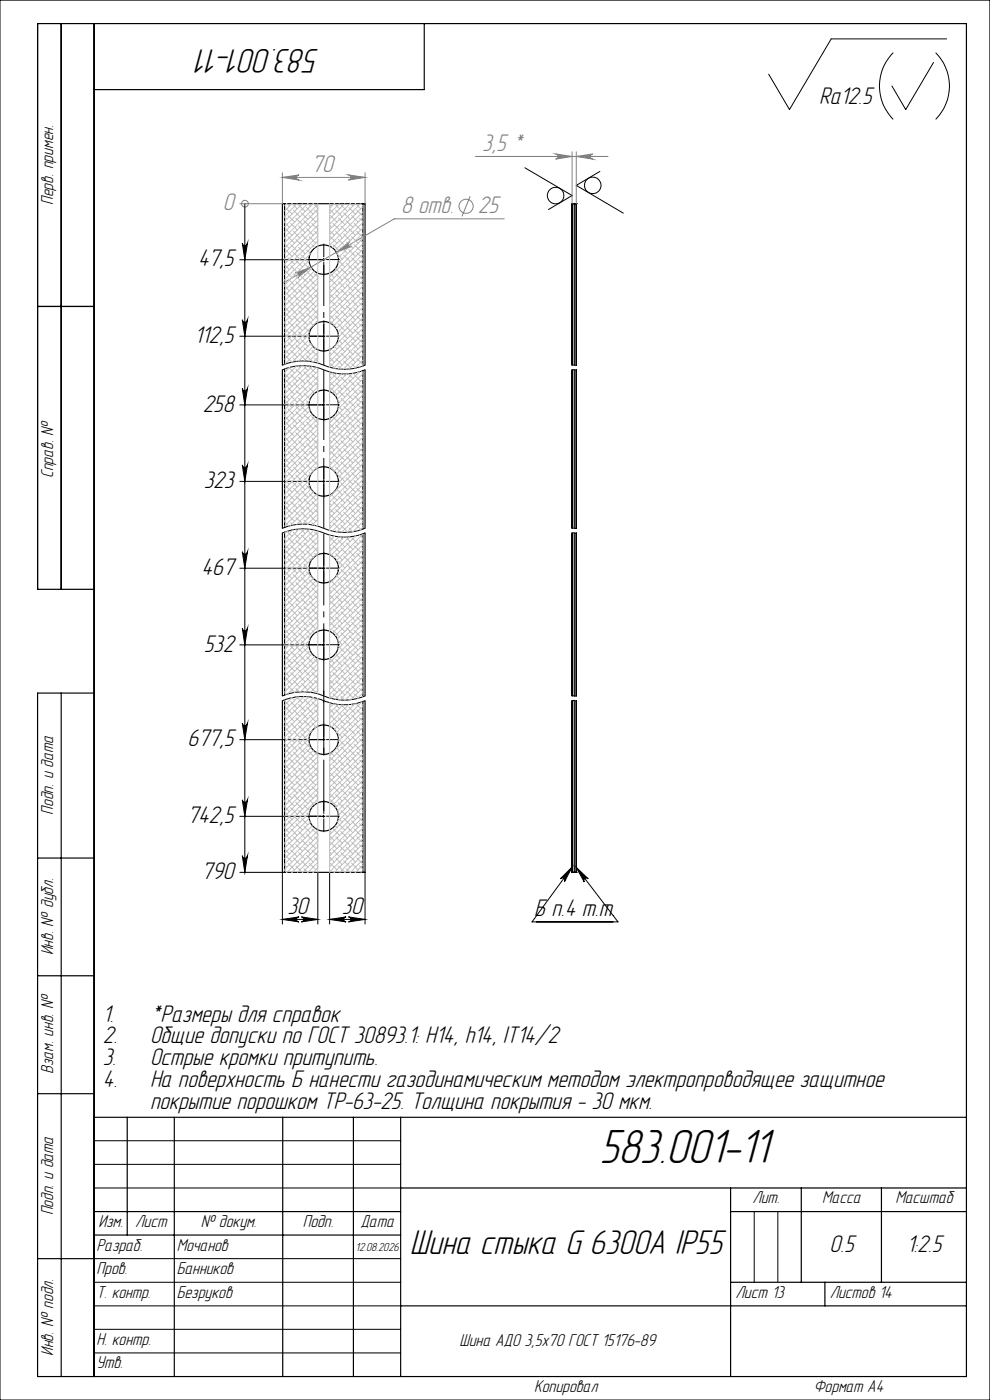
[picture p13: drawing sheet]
<svg xmlns="http://www.w3.org/2000/svg" width="210mm" height="297mm" viewBox="0 0 210 297" stroke-linecap="round" stroke-linejoin="round" font-family="sans-serif">
<defs><g id="words">
<text font-size="10.5" x="127.1" y="246.7">583.001-11</text>
<g font-size="7.5">
<text x="67.8" y="10.5" transform="rotate(-180 67.8 10.5)">583.001-11</text>
<text x="86.9" y="266.1">Шина стыка G 6300А IP55</text>
</g>
<g font-size="5.3">
<text x="173.8" y="22">Ra12.5</text>
<text x="42" y="56.5">47,5</text>
<text x="41.3" y="72.8">112,5</text>
<text x="43" y="87.3">258</text>
<text x="43.3" y="103.6">323</text>
<text x="42.8" y="122">467</text>
<text x="43.3" y="138.2">532</text>
<text x="39.8" y="158.3">677,5</text>
<text x="39.8" y="174.6">742,5</text>
<text x="42.8" y="186.5">790</text>
<text x="61" y="193.8">30</text>
<text x="72.5" y="193.8">30</text>
<text x="113.3" y="194.3">Б п.4 т.т.</text>
<text x="21.8" y="221.3">2.</text>
<text x="21.8" y="216.7">1.</text>
<text x="31.8" y="216.7">*Размеры для справок</text>
<text x="31.8" y="221.3">Общие допуски по ГОСТ 30893.1: H14, h14, IT14/2</text>
<text x="21.8" y="226">3.</text>
<text x="31.8" y="226">Острые кромки притупить.</text>
<text x="21.8" y="230.6">4.</text>
<text x="31.8" y="230.6">На поверхность Б нанести газодинамическим методом электропроводящее защитное</text>
<text x="31.8" y="235.2">покрытие порошком ТР-63-25. Толщина покрытия - 30 мкм.</text>
<text x="175.9" y="265.6">0.5</text>
<text x="192.3" y="265.6">1:2.5</text>
</g>
<g font-size="5.3" fill="#808080">
<text x="102.2" y="32">3,5 *</text>
<text x="66.1" y="36.4">70</text>
<text x="47.2" y="44.6">0</text>
<text x="85.1" y="45.2">8 отв.</text>
<text x="101.3" y="45.2">25</text>
</g>
<g font-size="3.8">
<text x="11.2" y="43.5" transform="rotate(-90 11.2 43.5)">Перв. примен.</text>
<text x="11.3" y="101.4" transform="rotate(-90 11.3 101.4)">Справ. №</text>
<text x="11.2" y="172.8" transform="rotate(-90 11.2 172.8)">Подп. и дата</text>
<text x="11.3" y="202.7" transform="rotate(-90 11.3 202.7)">Инв. № дубл.</text>
<text x="11.2" y="227.8" transform="rotate(-90 11.2 227.8)">Взам. инв. №</text>
<text x="11.2" y="257.8" transform="rotate(-90 11.2 257.8)">Подп. и дата</text>
<text x="159.6" y="255.2">Лит.</text>
<text x="174.4" y="255.2">Масса</text>
<text x="189.9" y="255.2">Масштаб</text>
<text x="20.9" y="260.3">Изм.</text>
<text x="28.7" y="260.3">Лист</text>
<text x="42.6" y="260.3">№ докум.</text>
<text x="64.2" y="260.3">Подп.</text>
<text x="76.5" y="260.3">Дата</text>
<text x="20.5" y="265.3">Разраб.</text>
<text x="37.5" y="265.4">Мочанов</text>
<text x="20.5" y="275.3">Т. контр.</text>
<text x="20.5" y="270.2">Пров.</text>
<text x="37.5" y="270.4">Банников</text>
<text x="37.5" y="275.4">Безруков</text>
<text x="156" y="275.3">Лист 13</text>
<text x="176" y="275.3">Листов 14</text>
<text x="11.3" y="287.7" transform="rotate(-90 11.3 287.7)">Инв. № подл.</text>
<text x="20.5" y="285.2">Н. контр.</text>
<text x="97.5" y="285.5">Шина АДО 3,5х70 ГОСТ 15176-89</text>
<text x="20.5" y="290.2">Утв.</text>
<text x="113.3" y="295.3">Копировал</text>
<text x="172.6" y="295.3">Формат А4</text>
</g>
<text font-size="2.6" x="75.4" y="265.4">12.08.2026</text>
</g></defs>
<g fill="none" stroke="#000" stroke-width=".25">
<path d="M13 5v120M20 5v287M90 5v14h-70M60.4 43.2h-.5v34.3M60.4 43.2v34.1M60.4 43.2h16.6M77 43.2h.4v34.3M77 43.2v34.4M121.4 43.2h.4M121.4 43.2h.1M121.4 43.2v34.3M121.8 43.2h.4"/>
<path d="M121.8 43.2v34.3M122.2 43.2h.1M122.2 43.2v34.3M8 65h12M59.9 78.5v33.6M60.4 78.3v33.6M77 78.6v33.7M77.4 78.5v33.6M121.4 78.5v33.6M121.8 78.5v33.6M122.2 78.5v33.6M59.9 113.1v34.5"/>
<path d="M60.4 112.9v34.6M77 113.2v34.6M77.4 113.1v34.5M121.4 113.1v34.5M121.8 113.1v34.5M122.2 113.1v34.5M20 125h-12v-120h197v287h-197v-145h12M13 147v145M59.9 148.7v36.4h.5M60.4 148.5v36.6M77 148.8v36.3M77.4 148.7v36.4h-.4"/>
<path d="M121.4 148.6v36.5M121.8 148.7v36.4M122.2 148.7v36.4M8 182h12M60.4 185.1h16.6M121.4 185.1h.4M121.4 185.1h.1M121.8 185.1h.4M122.2 185.1h.1M8 207h12M8 232h12M20 237h185"/>
<path d="M27 237v25M37 237v55M60 237v55M75 237v55M85 237v55M20 257h65M85 252h120M155 252v40M155 257h50M170 252v20M187 252v20M8 267h12"/>
<path d="M20 262h65M85 277h120M155 272h50M175 272v5"/>
<circle cx="68.7" cy="55.1" r="3.1"/>
<circle cx="68.7" cy="71.3" r="3.1"/>
<circle cx="68.7" cy="85.9" r="3.1"/>
<circle cx="68.7" cy="102.1" r="3.1"/>
<circle cx="68.7" cy="136.8" r="3.1"/>
<circle cx="68.7" cy="120.5" r="3.1"/>
<circle cx="68.7" cy="156.9" r="3.1"/>
<circle cx="68.7" cy="173.2" r="3.1"/>
</g>
<g fill="none" stroke="#808080" stroke-width=".21">
<path d="M59.9 37.6l3.5-.5a.55 .55 0 0 0-.5 .6 .55 .55 0 0 0 .5 .5zM59.9 36.7v6.5h-9M59.9 37.6h17.5M73.9 37.1l3.5 .5-3.5 .6a.55 .55 0 0 0 .5-.5 .55 .55 0 0 0-.5-.6zM77.4 36.7v6.5M100.8 33.2h28.2M117.9 32.7l3.5 .5-3.5 .6a.55 .55 0 0 0 .5-.6 .55 .55 0 0 0-.5-.5zM121.4 32.2v11M122.2 33.2l3.5-.5a.55 .55 0 0 0-.5 .5 .55 .55 0 0 0 .5 .6zM122.2 32.2v11M51.9 43.2h.1M62.7 57.9l3.3-1.2-2.8 2.2a.55 .55 0 0 0 .2-.7 .55 .55 0 0 0-.7-.3z"/>
<path d="M71.4 53.5l2.7-2.2a.56 .56 0 0 0-.1 .7 .56 .56 0 0 0 .7 .2zM99.7 41.6l-1.7 4.3M107 46.4h-23.4l-23.5 13.6"/>
<circle cx="52" cy="43.2" r=".72"/>
<circle cx="98.9" cy="43.8" r="1.5"/>
</g>
<g fill="none" stroke="#000" stroke-width=".21">
<path d="M0 0h210v297h-210zM189.5 11.2a10 10 0 0 0 0 14.1M198 13.3l-5.9 9.9-2.9-5M198.5 11.2a10 10 0 0 1 0 14.1M200.8 8.3h-24.5l-8.8 14.9-4.4-7.5M111.3 35.6l10.1 5.9-5.1 2.9M127.2 36.4l-5 2.9 10 5.9M50.9 55.1h18M51.4 51.6a.55 .55 0 0 0 .5 .5 .55 .55 0 0 0 .6-.5l-.6 3.5zM51.9 43.2v141.9M68.7 54.8v.5M50.9 71.3h18"/>
<path d="M51.4 67.8a.55 .55 0 0 0 .5 .5 .55 .55 0 0 0 .6-.5l-.6 3.5zM59.9 78.5a12 12 0 0 1 9.7 .3 11.2 11.2 0 0 0 7.8-.3M59.9 77.5a11.6 11.6 0 0 1 9.7 .3 11.8 11.8 0 0 0 7.8-.3M68.7 71.1v.5M121.4 78.5h.8M121.4 77.5h.8M50.9 85.9h18M51.4 82.4a.55 .55 0 0 0 .5 .5 .55 .55 0 0 0 .6-.5l-.6 3.5zM51.4 98.6a.55 .55 0 0 0 .5 .6 .55 .55 0 0 0 .6-.6l-.6 3.5zM68.7 85.7v.4M50.9 102.1h18M51.4 117a.55 .55 0 0 0 .5 .5 .55 .55 0 0 0 .6-.5l-.6 3.5z"/>
<path d="M59.9 113.1a12 12 0 0 1 9.7 .3 11.2 11.2 0 0 0 7.8-.3M59.9 112.1a11.6 11.6 0 0 1 9.7 .3 11.8 11.8 0 0 0 7.8-.3M68.7 101.9v.5M121.4 113.1h.8M121.4 112.1h.8M50.9 120.5h18M50.9 136.8h18M51.4 133.3a.55 .55 0 0 0 .5 .5 .55 .55 0 0 0 .6-.5l-.6 3.5zM68.7 120.3v.5M68.7 136.6v.5M50.9 156.9h18M51.4 153.4a.55 .55 0 0 0 .5 .5 .55 .55 0 0 0 .6-.5l-.6 3.5z"/>
<path d="M59.9 148.7a11.8 11.8 0 0 1 9.7 .3 11.5 11.5 0 0 0 7.8-.3M59.9 147.6a12 12 0 0 1 9.7 .4 11.2 11.2 0 0 0 7.8-.4M68.7 156.7v.5M121.4 148.7h.8M121.4 147.6h.8M50.9 173.2h18M51.4 169.7a.55 .55 0 0 0 .5 .5 .55 .55 0 0 0 .6-.5l-.6 3.5zM68.7 172.9v.5M50.9 185.1h9v10.9M51.4 181.5a.55 .55 0 0 0 .5 .6 .55 .55 0 0 0 .6-.6l-.6 3.6zM59.9 195l3.5-.5a.53 .53 0 0 0-.5 .5 .53 .53 0 0 0 .5 .6zM59.9 195h7.5"/>
<path d="M63.9 194.5l3.5 .5-3.5 .6a.53 .53 0 0 0 .5-.6 .53 .53 0 0 0-.5-.5zM67.4 185.1v10.9M69.9 195l3.5-.5a.53 .53 0 0 0-.5 .5 .53 .53 0 0 0 .5 .6zM69.9 195h7.5M69.9 185.1v10.9M73.9 194.5l3.5 .5-3.5 .6a.53 .53 0 0 0 .5-.6 .53 .53 0 0 0-.5-.5zM77.4 185.1v10.9M118.9 186.4l2.5-2.5-1.7 3.2a.54 .54 0 0 0-.1-.8 .54 .54 0 0 0-.7 .1zM121.4 183.9l-8.5 11.7h18.2l-8.9-11.6M122.2 184l2.6 2.4a.54 .54 0 0 0-.8 0 .54 .54 0 0 0-.1 .7zM20 242h65M20 247h65"/>
<path d="M20 252h65M160 257v15M165 257v15M20 267h65M20 272h65M20 277h65M20 282h65M20 287h65"/>
<circle cx="125.7" cy="39.3" r="1.74"/>
<circle cx="117.9" cy="41.5" r="1.74"/>
</g>
<g fill="none" stroke="#000" stroke-width=".21" stroke-dasharray="15.2 1.3 1.3 1.3" stroke-linecap="butt">
<path d="M68.2 55.1h-2.9M68.7 54.6v-2.9M68.7 55.6v2.8M69.2 55.1h2.9M68.2 71.3h-2.9M68.7 70.8v-2.9M68.7 71.8v2.9M69.2 71.3h2.9M68.2 85.9h-2.9M68.7 85.4v-2.9M68.7 86.4v2.9M69.2 85.9h2.9"/>
<path d="M68.2 102.1h-2.9M68.7 101.6v-2.8M68.7 102.6v2.9M69.2 102.1h2.9M68.2 120.5h-2.9M68.2 136.8h-2.9M68.7 120v-2.9M68.7 121v2.9M68.7 136.3v-2.9M68.7 137.3v2.8M69.2 120.5h2.9M69.2 136.8h2.9"/>
<path d="M68.2 156.9h-2.9M68.7 148.6v.4M68.7 156.4v-2.9M68.7 157.4v2.9M69.2 156.9h2.9M68.2 173.2h-2.9M68.7 172.7v-2.9M68.7 173.7v2.8M69.2 173.2h2.9"/>
</g>
<path d="M68.7 146.5v25.5" fill="none" stroke="#000" stroke-width=".21" stroke-dasharray="15.2 1.3 1.3 1.3" stroke-dashoffset="4.4" stroke-linecap="butt"/>
<path d="M68.7 113.1v34.5" fill="none" stroke="#000" stroke-width=".21" stroke-dasharray="15.2 1.3 1.3 1.3" stroke-dashoffset="-.1" stroke-linecap="butt"/>
<path d="M68.7 78.4v33.7" fill="none" stroke="#000" stroke-width=".21" stroke-dasharray="15.2 1.3 1.3 1.3" stroke-dashoffset=".3" stroke-linecap="butt"/>
<path d="M68.7 56.2v21.2" fill="none" stroke="#000" stroke-width=".21" stroke-dasharray="15.2 1.3 1.3 1.3" stroke-dashoffset="6.5" stroke-linecap="butt"/>
<g fill="none" stroke="#c0c0c0" stroke-width=".21">
<path d="M60.4 59.5l.4 .5M60.4 56.2l1 1M60.4 55.1l.4 .4M60.4 51.7l1 1M60.4 50.6l.4 .4M60.4 47.2l1 1M60.4 46.1l.4 .4M60.5 57.5l1.4 1.4M60.5 53l1.4 1.4M60.5 48.5l1.4 1.4M60.5 44l1.4 1.4M60.8 43.2l-.4 .4"/>
<path d="M60.9 43.2l.5 .5M61.1 59.2l1.4 1.4M61.1 54.7l1.4 1.4M61.1 50.2l1.4 1.4M61.1 45.7l1.4 1.4M61.7 56.4l1.3 1.4M61.7 51.9l1.3 1.4M61.7 47.4l1.3 1.4M61.9 43.2l-1.5 1.6M62 43.2l1 1.1M62.2 58.1l1.4 1.3M62.2 53.5l1.4 1.5"/>
<path d="M62.2 49.1l1.4 1.4M62.2 44.6l1.4 1.4M62.8 59.7l1.4 1.4M62.8 55.2l1.4 1.5M62.8 50.8l1.4 1.4M62.8 46.3l1.4 1.4M63 43.2l-2.6 2.7M63.3 56.9l1.4 1.4M63.3 52.5l1.4 1.3M63.3 47.9l1.4 1.5M63.3 43.5l1.4 1.4M63.9 58.6l1.4 1.4"/>
<path d="M63.9 54.1l1.4 1.4M63.9 49.6l1.4 1.4M63.9 45.2l1.4 1.3M64.1 43.2l-3.7 3.8M64.5 55.8l1.4 1.4M64.5 51.3l1.4 1.4M64.5 46.8l1.4 1.4M65 57.5l1.4 1.4M65 53l.8 .8M65 48.5l1.4 1.4M65 44l1.4 1.4M65.3 43.2l-4.9 4.9"/>
<path d="M65.3 43.2l.6 .5M65.5 55.3l-5.1 5.2M65.6 59.2l1.4 1.4M65.6 50.2l1.4 1.4M65.6 45.7l1.4 1.4M65.8 53.9l-5.4 5.4M65.8 56.2l-5.4 5.4M66.1 56.9l-5.7 5.8M66.1 51.9l.7 .7M66.1 47.4l1.3 1.3M66.4 43.2l-6 6M66.5 43.2l.9 1"/>
<path d="M66.7 57.5l-6.3 6.3M66.7 58.1l.7 .7M66.7 49.1l.7 .7M66.7 44.6l.7 .7M67.3 59.7l.1 .2M67.3 50.8l.1 .1M67.3 46.3l.1 .1M67.4 57.9l-7 7M67.4 43.2v33.8M67.4 43.3l-7 7.1M67.4 44.4l-7 7.1M67.4 45.5l-7 7.1"/>
<path d="M67.4 46.7l-7 7M67.4 47.8l-7 7.1M67.4 48.9l-7 7.1M67.4 50.1l-7 7M67.4 51.1l-7 7.1M67.4 59l-7 7.1M69.9 43.2v34.7M69.9 48.9l1 1M69.9 47.8l.4 .4M69.9 44.4l1 1M69.9 43.3l.4 .4M70 57.9l.9 1"/>
<path d="M70.1 50.2l1.4 1.4M70.1 59.2l1.4 1.4M70.1 45.7l1.4 1.4M70.6 47.4l1.4 1.4M70.6 51.9l1.4 1.4M70.9 43.2l-1 1M70.9 43.2l1.1 1.1M71.2 56.9l.8 .9M71.2 49.1l1.4 1.4M71.2 58.1l1.4 1.3M71.2 44.6l1.4 1.4M71.6 53.9l1 1.1"/>
<path d="M71.8 59.7l1.4 1.4M71.8 50.8l1.4 1.4M71.8 46.3l1.4 1.4M71.8 55.3l1.4 1.4M72 43.2l-2.1 2.1M72.3 56.9l1.4 1.4M72.3 52.5l1.4 1.3M72.3 47.9l1.4 1.5M72.3 43.5l1.4 1.4M72.9 49.6l1.4 1.4M72.9 58.6l1.4 1.4M72.9 54.1l1.4 1.4"/>
<path d="M72.9 45.2l1.4 1.3M73.1 43.2l-3.2 3.2M73.4 55.8l1.5 1.4M73.4 51.3l1.5 1.4M73.4 46.8l1.5 1.4M74 57.5l1.4 1.4M74 53l1.4 1.4M74 48.5l1.4 1.4M74 44l1.4 1.4M74.3 43.2l-4.4 4.4M74.3 43.2l.6 .5M74.6 59.2l1.4 1.4"/>
<path d="M74.6 54.7l1.4 1.4M74.6 50.2l1.4 1.4M74.6 45.7l1.4 1.4M75.1 56.4l1.4 1.4M75.1 51.9l1.4 1.4M75.1 47.4l1.4 1.4M75.4 43.2l-5.5 5.5M75.4 43.2l1.1 1.1M75.7 53.5l1.3 1.4M75.7 58.1l1.3 1.2M75.7 49.1l1.3 1.3M75.7 44.6l1.3 1.3"/>
<path d="M76.2 59.7l.8 .8M76.2 55.2l.8 .8M76.2 50.8l.8 .7M76.2 46.3l.8 .7M76.5 43.2l-6.6 6.6M76.8 56.9l.2 .2M76.8 52.5l.2 .1M76.8 47.9l.2 .2M76.8 43.5l.2 .1M77 43.8l-7.1 7.1M77 45l-7.1 7M77 46.1l-6.5 6.5"/>
<path d="M77 48.3l-5.5 5.5M77 49.5l-5.2 5.2M77 50.6l-5.3 5.3M77 51.7l-7.1 7.1M77 52.8l-7.1 7.1M77 55.1l-7.1 7M77 56.2l-7.1 7M77 57.3l-7.1 7.1M77 58.5l-7.1 7M77 47.2l-5.9 5.9M77 53.9l-7.1 7.1M77 59.5l-7.1 7.1"/>
<path d="M60.4 79.3l1 1M60.4 74.2l1 1M60.4 73l.4 .5M60.4 69.7l1 1M60.4 68.5l.4 .5M60.4 65.2l1 1M60.4 64.1l.4 .4M60.4 60.7l1 1M60.5 78.2l.3 .4M60.5 75.5l1.4 1.3M60.5 71l1.4 1.4M60.5 66.5l1.4 1.4"/>
<path d="M60.5 62l1.4 1.4M61.1 72.6l1.4 1.4M61.1 68.2l1.4 1.4M61.1 63.7l1.4 1.4M61.3 78l1.2 1.2M61.5 77.9l-1.1 1.2M61.7 79.4l1.3 1.5M61.7 74.3l1.3 1.4M61.7 69.8l1.3 1.5M61.7 65.3l1.3 1.4M61.7 60.9l1.3 1.4M62.2 76l.7 .7"/>
<path d="M62.2 71.5l1.4 1.4M62.2 67l1.4 1.4M62.2 62.5l1.4 1.5M62.8 78.3l1.4 1.4M62.8 73.2l1.4 1.4M62.8 68.7l1.4 1.4M62.8 64.2l1.4 1.4M62.9 77.7l-2.5 2.5M63.2 77.6l.4 .4M63.3 74.9l1.4 1.4M63.3 70.4l1.4 1.4M63.3 65.9l1.4 1.4"/>
<path d="M63.3 61.4l1.4 1.4M63.9 76.6h.1M63.9 72.1l1.4 1.4M63.9 67.6l1.4 1.4M63.9 63.1l1.4 1.4M64.1 77.6l-3.7 3.7M64.3 77.6l1 1M64.5 78.9l1.4 1.4M64.5 73.8l1.4 1.4M64.5 69.3l1.2 1.2M64.5 64.8l1.4 1.4M64.5 60.3l1.4 1.4"/>
<path d="M65 75.5l1.3 1.3M65 71l.5 .5M65 66.5l1.4 1.4M65 62l1.4 1.4M65.2 77.6l-4.8 4.8M65.5 71l-5.1 5.2M65.6 77.8l1.4 1.4M65.6 72.6l.7 .7M65.6 68.2l.9 .9M65.6 63.7l1.4 1.4M65.6 72l-5.2 5.3M65.9 72.8l-4 4"/>
<path d="M66.1 79.4l1.3 1.3M66.1 74.3l1.3 1.3M66.1 65.3l1.3 1.3M66.1 60.9l1.3 1.2M66.2 77.7l-5.8 5.9M66.4 73.5l-3.1 3.1M66.7 76l.7 .7M66.7 73.8l.3 .2M66.7 67l.7 .7M66.7 62.5l.7 .7M67 74l-2.5 2.6M67.1 77.9l-6.7 6.8"/>
<path d="M67.3 78.3l.1 .2M67.3 64.2l.1 .2M67.4 78v33.6M67.4 78.7l-7 7.1M67.4 79.9l-7 7M67.4 60.1l-7 7.1M67.4 61.3l-7 7M67.4 62.4l-7 7.1M67.4 63.5l-7 7.1M67.4 64.6l-7 7.1M67.4 65.8l-7 7M67.4 66.9l-7 7"/>
<path d="M67.4 68l-7 7.1M67.4 74.8l-1.9 1.9M67.4 75.8l-.9 1M69.9 78.9v33.6M69.9 79.9l.4 .4M69.9 74.8l.4 .4M69.9 66.9l1 1M69.9 65.8l.4 .4M69.9 62.4l1 1M69.9 61.3l.4 .4M69.9 75.8l1 1.1M70.1 68.2l1.4 1.4"/>
<path d="M70.1 63.7l1.4 1.4M70.1 77.1l1 1.1M70.5 79.1l-.6 .5M70.6 79.4l1.4 1.5M70.6 73.8l-.7 .7M70.6 74.3l1.4 1.4M70.6 65.3l1.4 1.4M70.6 60.9l1.4 1.4M70.9 73.5l.6 .5M71.2 76l1.4 1.4M71.2 67l1.4 1.4M71.2 62.5l1.4 1.5"/>
<path d="M71.4 79.2l-1.5 1.5M71.7 72l.9 .9M71.8 77.7l.6 .6M71.8 73.2l1.4 1.4M71.8 71l.2 .3M71.8 68.7l1.4 1.4M71.8 64.2l1.4 1.4M72.3 74.9l1.4 1.4M72.3 65.9l1.4 1.4M72.3 70.4l1.4 1.4M72.3 61.4l1.4 1.4M72.5 79.3l-2.6 2.5"/>
<path d="M72.7 79.3l.5 .4M72.9 72.1l1.4 1.4M72.9 67.6l1.4 1.4M72.9 63.1l1.4 1.4M72.9 76.6l1.4 1.4M73.4 78.2l.1 .1M73.4 73.8l1.5 1.4M73.4 69.3l1.5 1.4M73.4 60.3l1.5 1.4M73.4 64.8l1.5 1.4M73.6 79.3l-3.7 3.7M73.8 79.3l1.1 1"/>
<path d="M74 71l1.4 1.4M74 75.5l1.4 1.4M74 66.5l1.4 1.4M74 62l1.4 1.4M74.6 77.1l.9 1M74.6 72.6l1.4 1.4M74.6 68.2l1.4 1.4M74.6 63.7l1.4 1.4M74.8 79.2l-4.2 4.2M75.1 79.4l1.4 1.5M75.1 74.3l1.4 1.4M75.1 65.3l1.4 1.4"/>
<path d="M75.1 60.9l1.4 1.4M75.1 69.8l1.4 1.5M75.7 71.5l1.3 1.3M75.7 67l1.3 1.3M75.7 76l1.3 1.3M75.7 62.5l1.3 1.3M75.8 79l.2 .2M76.2 77.7l.2 .1M76.2 73.2l.8 .7M76.2 68.7l.8 .8M76.2 64.2l.8 .7M76.3 78.9l-5.1 5.1"/>
<path d="M76.7 78.7l.3 .4M76.8 74.9l.2 .2M76.8 61.4l.2 .2M76.8 70.4l.2 .2M76.8 65.9l.2 .2M77 79.3l-5.5 5.4M77 62.9l-6.2 6.2M77 64.1l-5.7 5.6M77 65.2l-5.3 5.3M77 67.4l-5.9 5.9M77 60.7l-7.1 7M77 61.8l-6.8 6.8"/>
<path d="M77 66.3l-5.2 5.2M77 68.5l-7.1 7.1M77 69.7l-7.1 7M77 70.8l-7.1 7.1M77 71.9l-6.2 6.2M77 73l-5.2 5.2M77 74.2l-4.2 4.1M77 75.3l-3 3M77 76.4l-1.8 1.7M77 77.5l-.2 .2M60.4 97.2l1 1M60.4 96.1l.4 .5"/>
<path d="M60.4 92.7l1 1.1M60.4 91.6l.4 .5M60.4 88.3l1 1M60.4 87.1l.4 .5M60.4 83.8l1 1M60.4 82.7l.4 .4M60.5 98.5l1.4 1.4M60.5 94l1.4 1.5M60.5 89.6l1.4 1.3M60.5 85.1l1.4 1.4M60.5 80.6l1.4 1.4M61.1 95.7l1.4 1.4"/>
<path d="M61.1 91.2l1.4 1.4M61.1 86.7l1.4 1.5M61.1 82.3l1.4 1.4M61.7 97.4l1.3 1.4M61.7 92.9l1.3 1.4M61.7 88.4l1.3 1.4M61.7 84l1.3 1.3M62.2 99.1l1.4 1.4M62.2 94.6l1.4 1.4M62.2 90.1l1.4 1.4M62.2 85.6l1.4 1.4M62.2 81.1l1.4 1.4"/>
<path d="M62.8 96.3l1.4 1.4M62.8 91.8l1.4 1.4M62.8 87.3l1.4 1.4M62.8 82.8l1.4 1.4M63.3 98l1.4 1.4M63.3 93.5l1.4 1.4M63.3 89l1.4 1.4M63.3 84.5l1.4 1.4M63.3 80l1.4 1.4M63.9 99.7l1.4 1.4M63.9 95.2l1.4 1.4M63.9 90.7l1.4 1.4"/>
<path d="M63.9 86.2l1.4 1.4M63.9 81.7l1.4 1.4M64.5 96.8l1.4 1.4M64.5 92.4l1.4 1.4M64.5 87.9l1.4 1.4M64.5 83.4l1.3 1.3M65 98.5l1.4 1.4M65 94l1.4 1.5M65 89.6l1.4 1.3M65 85.1l.5 .5M65 80.6l1.4 1.4M65.5 86.2l-5.1 5.2"/>
<path d="M65.6 95.7l1.4 1.4M65.6 91.2l1.4 1.4M65.6 86.7l.1 .2M65.6 82.3l1.1 1.1M65.7 84.9l-5.3 5.4M65.8 87.1l-5.4 5.4M66.1 97.4l1.3 1.3M66.1 92.9l1.3 1.3M66.1 88.4l1.3 1.3M66.1 84h.1M66.2 87.8l-5.8 5.9M66.7 99.1l.4 .3"/>
<path d="M66.7 94.6l.7 .7M66.7 90.1l.7 .7M66.7 81.1l.7 .7M66.8 88.4l-6.4 6.4M67.3 96.3l.1 .1M67.3 91.8l.1 .2M67.3 82.8l.1 .2M67.4 81l-7 7M67.4 82.1l-7 7.1M67.4 88.8l-7 7.1M67.4 90l-7 7M67.4 91.1l-7 7"/>
<path d="M67.4 92.2l-7 7.1M67.4 93.3l-7 7.1M67.4 94.4l-7 7.1M67.4 95.6l-7 7M67.4 96.7l-7 7M67.4 97.8l-7 7.1M67.4 99l-7 7M69.9 97.8l.4 .4M69.9 93.3l.4 .5M69.9 90l1 .9M69.9 94.4l1 1.1M69.9 88.8l.4 .5"/>
<path d="M69.9 81l1 1M70.1 91.2l1.4 1.4M70.1 95.7l1.4 1.4M70.1 82.3l1.4 1.4M70.6 97.4l1.4 1.4M70.6 92.9l1.4 1.4M70.6 88.4l1.4 1.4M71.1 87.8l.4 .4M71.2 99.1l1.4 1.4M71.2 94.6l1.4 1.4M71.2 90.1l1.4 1.4M71.2 81.1l1.4 1.4"/>
<path d="M71.6 84.9l.4 .4M71.8 91.8l1.4 1.4M71.8 87.3l1.4 1.4M71.8 96.3l1.4 1.4M71.8 82.8l1.4 1.4M71.8 86.2l.8 .8M72.3 98l1.4 1.4M72.3 93.5l1.4 1.4M72.3 89l1.4 1.4M72.3 84.5l1.4 1.4M72.3 80l1.4 1.4M72.9 99.7l1.4 1.4"/>
<path d="M72.9 95.2l1.4 1.4M72.9 90.7l1.4 1.4M72.9 86.2l1.4 1.4M72.9 81.7l1.4 1.4M73.4 96.8l1.5 1.4M73.4 92.4l1.5 1.4M73.4 87.9l1.5 1.4M73.4 83.4l1.5 1.4M74 89.6l1.4 1.3M74 98.5l1.4 1.4M74 94l1.4 1.5M74 85.1l1.4 1.4"/>
<path d="M74 80.6l1.4 1.4M74.6 95.7l1.4 1.4M74.6 91.2l1.4 1.4M74.6 86.7l1.4 1.5M74.6 82.3l1.4 1.4M75.1 97.4l1.4 1.4M75.1 92.9l1.4 1.4M75.1 88.4l1.4 1.4M75.1 84l1.4 1.3M75.7 99.1l1.3 1.3M75.7 94.6l1.3 1.3M75.7 90.1l1.3 1.3"/>
<path d="M75.7 85.6l1.3 1.3M75.7 81.1l1.3 1.3M76.2 96.3l.8 .7M76.2 91.8l.8 .7M76.2 87.3l.8 .7M76.2 82.8l.8 .8M76.8 98l.2 .1M76.8 93.5l.2 .2M76.8 89l.2 .2M76.8 84.5l.2 .2M76.8 80l.2 .2M77 81.5l-5.4 5.4"/>
<path d="M77 82.7l-7.1 7M77 86l-7.1 7.1M77 87.1l-7.1 7.1M77 88.3l-7.1 7M77 89.4l-7.1 7M77 90.5l-7.1 7.1M77 92.7l-6.7 6.7M77 93.9l-6.1 6-1-.9M77 95l-5.6 5.6M77 98.4l-7.1 7M77 99.5l-7.1 7M77 80.4l-5.2 5.2"/>
<path d="M77 83.8l-7.1 7M77 84.9l-7.1 7.1M77 91.6l-7.1 7.1M77 96.1l-5.3 5.3M77 97.2l-5.2 5.2M60.4 118.9l.4 .5M60.4 115.6l1 1M60.4 114.4l.4 .5M60.4 110.7l.8 .9M60.4 109.6l.4 .4M60.4 106.2l1 1M60.4 105.1l.4 .4"/>
<path d="M60.4 101.7l1 1.1M60.4 100.6l.4 .5M60.5 116.8l1.4 1.4M60.5 107.5l1.4 1.4M60.5 103l1.4 1.4M60.7 112.8l-.3 .3M60.9 112.7l1 1.1M61.1 118.5l1.4 1.4M61.1 114l1.4 1.5M61.1 100.2l1.4 1.4M61.1 109.2l1.4 1.4M61.1 104.7l1.4 1.4"/>
<path d="M61.7 115.7l1.3 1.4M61.7 110.9l.5 .5M61.7 106.4l1.3 1.4M61.7 101.9l1.3 1.4M62.2 112.4l-1.8 1.8M62.2 117.4l1.4 1.4M62.2 112.9l1.4 1.4M62.2 108.1l1.4 1.4M62.2 103.6l1.4 1.4M62.7 112.3l.3 .3M62.8 119.1l1.4 1.4M62.8 114.6l1.4 1.4"/>
<path d="M62.8 109.7l1.4 1.5M62.8 105.3l1.4 1.4M62.8 100.8l1.4 1.4M63.3 116.3l1.4 1.4M63.3 107l1.4 1.4M63.3 102.5l1.4 1.4M63.5 112.2l-3.1 3.2M63.7 112.2l1 1M63.9 118l1.4 1.4M63.9 113.5l1.4 1.4M63.9 108.7l1.4 1.3M63.9 104.1l1.4 1.4"/>
<path d="M64.5 119.7l1 1.1M64.5 115.2l1.4 1.4M64.5 110.3l.9 1M64.5 105.8l1.4 1.4M64.5 101.3l1 1.1M64.6 112.2l-4.2 4.2M65 116.8l1.4 1.4M65 112.4l1.4 1.4M65 107.5l1.4 1.4M65 103l1.4 1.4M65.5 101.9l-5.1 5.2M65.6 118.5l.4 .5"/>
<path d="M65.6 114l1.4 1.5M65.6 109.2l1.4 1.4M65.6 104.7l1.4 1.4M65.6 100.2l.4 .4M65.7 112.3l-5.3 5.3M65.7 103l-5.3 5.3M66 103.7l-5.6 5.7M66.1 115.7l1.3 1.3M66.1 110.9l.6 .5M66.1 106.4l1.3 1.3M66.5 104.4l-6.1 6.1M66.6 112.4l-6.2 6.3"/>
<path d="M66.7 117.4l.4 .4M66.7 112.9l.7 .7M66.7 108.1l.7 .7M67.1 104.8l-6.7 6.8M67.3 114.6l.1 .2M67.3 109.7l.1 .2M67.3 105.3l.1 .1M67.4 112.6v34.6M67.4 112.8l-7 7M67.4 113.9l-7 7.1M67.4 115l-7 7.1M67.4 116.1l-7 7.1"/>
<path d="M67.4 117.3l-7 7M67.4 105.7l-5.8 5.8M67.4 106.8l-4.5 4.5M67.4 107.9l-3.3 3.3M67.4 109l-2.2 2.2M67.4 110.2l-1.2 1.2M67.4 111.3l-.3 .2M69.9 113.5v34.6M69.9 117.3l1 .9M69.9 116.1l.4 .5M69.9 111.3l.4 .4M69.9 112.4l.2 .1"/>
<path d="M69.9 107.9l1 1M69.9 106.8l.4 .4M70 113.5l-.1 .1M70.1 114l1.4 1.5M70.1 109.2l1.4 1.4M70.2 104.8l1.3 1.3M70.6 115.7l1.4 1.4M70.6 110.9l1.4 1.4M70.6 106.4l1.4 1.4M70.9 113.7v.1M70.9 104.4h.1M70.9 113.7l-1 1.1"/>
<path d="M71.2 117.4l1.4 1.4M71.2 108.1l1.4 1.4M71.4 103.7l1.2 1.3M71.7 103l.3 .3M71.8 119.1l1.4 1.4M71.8 114.6l1.4 1.4M71.8 109.7l1.4 1.5M71.8 105.3l1.4 1.4M71.8 100.8l1.4 1.4M71.9 113.9l-2 2M72.2 113.9l.4 .4M72.3 116.3l1.4 1.4"/>
<path d="M72.3 111.4l1.4 1.5M72.3 107l1.4 1.4M72.3 102.5l1.4 1.4M72.9 118l1.4 1.4M72.9 104.1l1.4 1.4M72.9 108.7l1.4 1.3M73 113.9l-3.1 3.1M73.3 113.9l1 1M73.4 119.7l1.5 1.4M73.4 115.2l1.5 1.4M73.4 110.3l1.5 1.4M73.4 105.8l1.5 1.4"/>
<path d="M73.4 101.3l1.5 1.5M74 116.8l1.4 1.4M74 112l.8 .8M74 107.5l1.4 1.4M74 103l1.4 1.4M74.2 113.9l-4 3.9M74.6 118.5l1.4 1.4M74.6 114l1.4 1.5M74.6 109.2l1.4 1.4M74.6 104.7l1.4 1.4M74.6 100.2l1.4 1.4M75.1 115.7l1.4 1.4"/>
<path d="M75.1 110.9l1.4 1.4M75.1 106.4l1.4 1.4M75.1 101.9l1.4 1.4M75.4 113.7v.1M75.5 113.7l-4.6 4.6M75.7 117.4l1.3 1.3M75.7 103.6l1.3 1.3M75.7 112.6h.1M75.7 108.1l1.3 1.3M76.2 119.1l.8 .7M76.2 114.6l.8 .8M76.2 113.5l.8 .7"/>
<path d="M76.2 109.7l.8 .8M76.2 105.3l.8 .7M76.2 100.8l.8 .7M76.8 116.3l.2 .1M76.8 111.4l.2 .2M76.8 107l.2 .1M76.8 102.5l.2 .1M77 114.4l-5.3 5.3M77 115.6l-5.2 5.2M77 116.7l-7.1 7.1M77 118.9l-7.1 7.1M77 113.3l-5.6 5.7"/>
<path d="M77 117.8l-7.1 7.1M77 100.6l-7.1 7.1M77 107.3l-5.5 5.6-.3-.3M77 101.7l-7.1 7.1M77 102.9l-7.1 7M77 104l-7.1 7.1M77 105.1l-7.1 7M77 106.2l-6.5 6.5M77 108.5l-4.5 4.4M77 109.6l-3.4 3.3M77 110.7l-2.1 2.1M77 111.8l-.6 .7"/>
<path d="M60.4 138l1 1M60.4 136.9l.4 .4M60.4 133.5l1 1M60.4 132.4l.4 .5M60.4 129l1 1M60.4 127.9l.4 .5M60.4 124.5l1 1.1M60.4 123.4l.4 .5M60.4 120l1 1.1M60.5 139.3l1.4 1.4M60.5 134.8l1.4 1.4M60.5 130.3l1.4 1.4"/>
<path d="M60.5 125.8l1.4 1.4M60.5 121.4l1.4 1.4M61.1 136.5l1.4 1.4M61.1 132l1.4 1.4M61.1 127.5l1.4 1.4M61.1 123l1.4 1.4M61.7 138.2l1.3 1.4M61.7 133.7l1.3 1.4M61.7 129.2l1.3 1.4M61.7 124.7l1.3 1.4M61.7 120.2l1.3 1.4M62.2 139.9l1.4 1.4"/>
<path d="M62.2 135.4l1.4 1.4M62.2 130.9l1.4 1.4M62.2 126.4l1.4 1.4M62.2 121.9l1.4 1.4M62.8 137.1l1.4 1.4M62.8 132.6l1.4 1.4M62.8 128.1l1.4 1.4M62.8 123.6l1.4 1.4M63.3 138.7l1.4 1.5M63.3 134.3l1.4 1.3M63.3 129.7l1.4 1.5M63.3 125.3l1.4 1.4"/>
<path d="M63.3 120.8l1.4 1.4M63.9 135.9l1.4 1.4M63.9 131.4l1.4 1.5M63.9 127l1.4 1.4M63.9 122.5l1.4 1.4M64.5 137.6l1.4 1.4M64.5 133.1l1.4 1.4M64.5 128.7l1.4 1.3M64.5 124.1l1.4 1.5M65 139.3l1.4 1.4M65 134.8l.8 .8M65 130.3l1.4 1.4"/>
<path d="M65 125.8l1.4 1.4M65 121.4l1.4 1.4M65.5 120.3l-5.1 5.1M65.5 137.1l-5.1 5.2M65.6 132l1.4 1.4M65.6 127.5l1.4 1.4M65.6 123l1.4 1.4M65.6 121.3l-5.2 5.3M65.7 135.8l-5.3 5.4M65.8 138l-5.4 5.4M66 122.1l-5.6 5.6M66.1 133.7l.7 .6"/>
<path d="M66.1 129.2l1.3 1.3M66.1 124.7l1.3 1.3M66.2 138.7l-5.8 5.8M66.4 122.7l-6 6.1M66.7 139.9l.7 .7M66.7 130.9l.7 .7M66.7 126.4l.7 .7M66.7 139.3l-6.3 6.4M67.1 123.2l-6.7 6.7M67.3 132.6l.1 .1M67.3 128.1l.1 .1M67.3 123.6l.1 .2"/>
<path d="M67.4 124l-7 7.1M67.4 125.1l-7 7.1M67.4 126.3l-7 7M67.4 127.3l-7 7.1M67.4 128.5l-7 7M67.4 129.6l-7 7.1M67.4 130.7l-7 7.1M67.4 131.9l-7 7M67.4 133l-7 7M67.4 139.7l-7 7.1M69.9 130.7l1 1M69.9 126.3l1 .9"/>
<path d="M69.9 125.1l.4 .5M69.9 139.7l1 1M69.9 129.6l.4 .4M70.1 132l1.4 1.4M70.1 127.5l1.4 1.4M70.3 123.2l1.2 1.2M70.6 133.7l1.4 1.4M70.6 129.2l1.4 1.4M70.6 124.7l1.4 1.4M70.9 122.7v.1M71.2 138.7l.8 .9M71.2 139.9l1.4 1.4"/>
<path d="M71.2 126.4l1.4 1.4M71.2 130.9l1.4 1.4M71.4 122.1l1.2 1.2M71.6 135.8l1 1M71.7 121.3l.3 .3M71.8 132.6l1.4 1.4M71.8 123.6l1.4 1.4M71.8 128.1l1.4 1.4M71.8 137.1l1.4 1.4M72.3 129.7l1.4 1.5M72.3 120.8l1.4 1.4M72.3 138.7l1.4 1.5"/>
<path d="M72.3 134.3l1.4 1.3M72.3 125.3l1.4 1.4M72.9 135.9l1.4 1.4M72.9 131.4l1.4 1.5M72.9 127l1.4 1.4M72.9 122.5l1.4 1.4M73.4 137.6l1.5 1.4M73.4 133.1l1.5 1.4M73.4 128.7l1.5 1.3M73.4 124.1l1.5 1.5M74 134.8l1.4 1.4M74 139.3l1.4 1.4"/>
<path d="M74 130.3l1.4 1.4M74 125.8l1.4 1.4M74 121.4l1.4 1.4M74.6 136.5l1.4 1.4M74.6 132l1.4 1.4M74.6 127.5l1.4 1.4M74.6 123l1.4 1.4M75.1 138.2l1.4 1.4M75.1 124.7l1.4 1.4M75.1 133.7l1.4 1.4M75.1 129.2l1.4 1.4M75.1 120.2l1.4 1.4"/>
<path d="M75.7 130.9l1.3 1.3M75.7 139.9l1.3 1.3M75.7 135.4l1.3 1.3M75.7 126.4l1.3 1.3M75.7 121.9l1.3 1.3M76.2 137.1l.8 .7M76.2 132.6l.8 .7M76.2 123.6l.8 .7M76.2 128.1l.8 .7M76.8 138.7l.2 .2M76.8 134.3l.2 .1M76.8 125.3l.2 .1"/>
<path d="M76.8 129.7l.2 .2M76.8 120.8l.2 .2M77 120l-7.1 7.1M77 121.2l-7.1 7M77 122.3l-7.1 7.1M77 125.7l-7.1 7M77 126.8l-7.1 7M77 133.5l-7.1 7.1M77 134.7l-7.1 7M77 136.9l-7.1 7M77 123.4l-7.1 7.1M77 124.5l-7.1 7.1"/>
<path d="M77 127.9l-6.4 6.4M77 129l-5.9 5.9M77 130.1l-5.5 5.5M77 131.3l-5.2 5.2M77 132.4l-5.4 5.3M77 135.7l-7.1 7.1M77 138l-7.1 7.1M77 139.1l-7.1 7.1M60.4 155.2l7-7v36.9M60.4 157.7l1 1M60.4 156.6l.4 .4M60.4 153.2l1 1"/>
<path d="M60.4 152.1l.4 .4M60.4 148.7l1 1M60.4 147l.3 .4M60.4 145.9l.4 .4M60.4 142.5l1 1M60.4 141.4l.4 .4M60.4 148.4v.1M60.5 159l1.4 1.4M60.5 154.5l1.4 1.4M60.5 150l1.4 1.4M60.5 143.8l1.4 1.4M61.1 156.2l1.4 1.4"/>
<path d="M61.1 151.7l1.4 1.4M61.1 145.5l1.4 1.4M61.1 141l1.4 1.4M61.7 157.9l1.3 1.4M61.7 153.4l1.3 1.4M61.7 148.9l1.3 1.4M61.7 142.7l1.3 1.4M61.9 148l.6 .6M61.9 148l-1.5 1.6M62.2 159.6l1.4 1.3M62.2 155l1.4 1.5M62.2 150.6l1.4 1.4"/>
<path d="M62.2 144.4l1.4 1.4M62.8 156.7l1.4 1.4M62.8 152.3l1.4 1.4M62.8 146l.7 .8M62.8 141.5l1.4 1.4M62.9 147.8l1.3 1.4M63.3 147.8l-2.9 2.9M63.3 158.4l1.4 1.4M63.3 153.9l1.4 1.4M63.3 149.4l1.4 1.4M63.3 143.2l1.4 1.4M63.9 155.6l1.4 1.4"/>
<path d="M63.9 151.1l1.4 1.4M63.9 144.9l1.4 1.4M63.9 140.4l1.4 1.4M64.5 147.8l-4.1 4.1M64.5 157.3l1.4 1.4M64.5 152.8l1.4 1.4M64.5 148.3l1.4 1.4M64.5 146.6l.1 .2M64.5 142.1l1.4 1.4M65 159l1.4 1.4M65 154.5l.9 .9M65 150l1.4 1.4"/>
<path d="M65 143.8l1.4 1.4M65.1 147.8l.2 .2M65.5 147.8l-5.1 5.2M65.5 156.8l-5.1 5.2M65.6 156.2h.1M65.6 151.7l1.4 1.4M65.6 145.5l1.4 1.4M65.6 141l1.4 1.4M65.7 157.8l-5.3 5.3M66 158.6l-5.6 5.6M66.1 153.4l.9 .9M66.1 148.9l1.3 1.2"/>
<path d="M66.1 142.7l1.3 1.2M66.3 154.9l-5.9 5.9M66.3 148l.7 .6M66.5 148l-6.1 6.1M66.5 159.2l-6.1 6.1M66.7 159.6l.7 .7M66.7 150.6l.7 .7M66.7 144.4l.7 .7M67.2 159.7l-6.8 6.7M67.3 152.3l.1 .1M67.3 146l.1 .2M67.3 141.5l.1 .2"/>
<path d="M67.4 149.3l-7 7M67.4 150.4l-7 7.1M67.4 151.5l-7 7.1M67.4 152.6l-7 7.1M67.4 153.8l-.7 .7M67.4 140.8l-6.4 6.4M67.4 142l-4.9 4.9M67.4 143.1l-3.7 3.7M67.4 144.2l-2.6 2.6M67.4 145.3l-1.5 1.6M67.4 146.4l-.6 .6M69.9 149.1v36"/>
<path d="M69.9 153.8l.4 .4M69.9 150.4l1 1M69.9 149.3l.4 .4M69.9 147.6l.4 .4M69.9 144.2l1 1M69.9 143.1l.4 .4M70.1 151.7l1.4 1.4M70.1 145.5l1.4 1.4M70.1 141l1.4 1.4M70.2 159.7l.7 .7M70.6 153.4l1.4 1.4M70.6 142.7l1.4 1.4"/>
<path d="M70.6 147.2l1.3 1.2M70.8 149.3l-.9 .8M71.1 149.4l.9 .9M71.2 155l1.4 1.5M71.2 159.6l1.4 1.3M71.2 150.6l1.4 1.4M71.2 144.4l1.4 1.4M71.3 158.6l.7 .7M71.8 149.4l-1.9 1.9M71.8 152.3l1.4 1.4M71.8 141.5l1.4 1.4M71.8 146l1.4 1.5"/>
<path d="M71.8 156.8l1.4 1.3M72.3 158.4l1.4 1.4M72.3 153.9l1.4 1.4M72.3 147.7l.8 .8M72.3 143.2l1.4 1.4M72.4 149.5l1.3 1.3M72.8 149.5l-2.9 2.9M72.9 155.6l1.4 1.4M72.9 151.1l1.4 1.4M72.9 144.9l1.4 1.4M72.9 140.4l1.4 1.4M73.4 157.3l1.5 1.4"/>
<path d="M73.4 152.8l1.5 1.4M73.4 146.6l1.5 1.4M73.4 142.1l1.5 1.4M74 149.5l-4.1 4M74 159l1.4 1.4M74 154.5l1.4 1.4M74 150l1.4 1.4M74 148.3l.2 .1M74 143.8l1.4 1.4M74.5 149.4l.4 .3M74.6 156.2l1.4 1.4M74.6 151.7l1.4 1.4"/>
<path d="M74.6 145.5l1.4 1.4M74.6 141l1.4 1.4M75.1 157.9l1.4 1.4M75.1 153.4l1.4 1.4M75.1 147.2l1 .9M75.1 142.7l1.4 1.4M75.3 149.3l-5 5M75.5 149.3l1 1M75.7 159.6l1.3 1.2M75.7 155l1.3 1.3M75.7 150.6l1.3 1.3M75.7 144.4l1.3 1.3"/>
<path d="M76.2 156.7l.8 .8M76.2 152.3l.8 .7M76.2 146l.8 .8M76.2 141.5l.8 .8M76.8 148.9l-5.9 5.9M76.8 158.4l.2 .2M76.8 153.9l.2 .2M76.8 149.4l.2 .2M76.8 147.7l.1 .1M76.8 143.2l.2 .2M77 151l-5.3 5.2M77 153.2l-7.1 7.1"/>
<path d="M77 156.6l-7.1 7M77 157.7l-7.1 7M77 158.8l-7.1 7.1M77 159.9l-7.1 7.1M77 149.8l-5.6 5.6M77 152.1l-5.2 5.2M77 154.3l-7.1 7.1M77 155.4l-7.1 7.1M77 140.3l-7.1 7M77 141.4l-6.8 6.8M77 142.5l-5.9 5.8M77 143.6l-4.9 4.9"/>
<path d="M77 144.7l-3.8 3.8M77 145.9l-2.6 2.5M77 147l-1.2 1.2M60.4 179l.4 .5M60.4 175.6l1 1.1M60.4 174.5l.4 .5M60.4 171.2l1 1M60.4 170l.4 .5M60.4 166.6l1 1.1M60.4 165.6l.4 .4M60.4 162.2l1 1M60.4 161l.4 .5"/>
<path d="M60.5 176.9l1.4 1.5M60.5 172.4l1.4 1.4M60.5 168l1.4 1.4M60.5 163.5l1.4 1.4M61.1 178.6l1.4 1.4M61.1 174.1l1.4 1.4M61.1 169.6l1.4 1.5M61.1 165.2l1.4 1.3M61.1 160.7l1.4 1.4M61.7 175.8l1.3 1.4M61.7 171.3l1.3 1.4M61.7 166.8l1.3 1.4"/>
<path d="M61.7 162.3l1.3 1.5M62.2 177.5l1.4 1.4M62.2 173l1.4 1.4M62.2 168.5l1.4 1.4M62.2 164l1.4 1.4M62.8 179.2l1.4 1.4M62.8 174.7l1.4 1.4M62.8 170.2l1.4 1.4M62.8 165.7l1.4 1.4M62.8 161.2l1.4 1.4M63.3 176.4l1.4 1.4M63.3 171.9l1.4 1.4"/>
<path d="M63.3 167.4l1.4 1.4M63.3 162.9l1.4 1.4M63.9 178.1l1.4 1.4M63.9 173.6l1.4 1.4M63.9 169.1l1.4 1.4M63.9 164.6l1.4 1.4M63.9 160.1l1.4 1.4M64.5 179.7l1.4 1.4M64.5 175.3l1.4 1.4M64.5 170.8l1.3 1.2M64.5 166.3l1.4 1.4M64.5 161.8l1.4 1.4"/>
<path d="M65 176.9l1.4 1.5M65 172.4l.5 .6M65 168l1.4 1.4M65 163.5l1.4 1.4M65.6 173.6l-5.2 5.2M65.6 178.6l1.4 1.4M65.6 174.1l.2 .2M65.6 169.6l1.1 1.1M65.6 165.2l1.4 1.3M65.6 160.7l1.4 1.4M65.7 172.4l-5.3 5.3M65.8 174.4l-5.4 5.5"/>
<path d="M66.1 171.3h.1M66.1 175.8l1.3 1.3M66.1 166.8l1.3 1.3M66.1 162.3l1.3 1.3M66.3 175.2l-5.9 5.8M66.7 177.5l.7 .7M66.7 168.5l.7 .7M66.7 164l.7 .7M66.8 175.7l-6.4 6.5M67.3 179.2l.1 .1M67.3 170.2l.1 .1M67.3 165.7l.1 .2"/>
<path d="M67.3 161.2l.1 .2M67.4 160.5l-7 7.1M67.4 161.6l-7 7.1M67.4 162.8l-7 7M67.4 163.9l-7 7.1M67.4 165l-7 7.1M67.4 166.1l-7 7.1M67.4 167.2l-7 7.1M67.4 168.4l-7 7M67.4 169.5l-7 7.1M67.4 176.2l-7 7.1M67.4 177.3l-7 7.1"/>
<path d="M67.4 178.5l-6.5 6.6M67.4 179.6l-5.4 5.5M69.9 176.2l.4 .5M69.9 168.4l1 1M69.9 167.2l.4 .5M69.9 163.9l1 1M69.9 162.8l.4 .4M69.9 177.3l1 1.1M70.1 169.6l1.4 1.5M70.1 160.7l1.4 1.4M70.1 178.6l1.4 1.4M70.1 165.2l1.4 1.3"/>
<path d="M70.6 175.8l1.4 1.4M70.6 166.8l1.4 1.4M70.6 162.3l1.4 1.5M71.1 175.2l.4 .3M71.2 168.5l1.4 1.4M71.2 164l1.4 1.4M71.2 177.5l1.4 1.4M71.7 172.4l.3 .3M71.8 179.2l1.4 1.4M71.8 174.7l1.4 1.4M71.8 170.2l1.4 1.4M71.8 161.2l1.4 1.4"/>
<path d="M71.8 173.6l.8 .8M71.8 165.7l1.4 1.4M72.3 176.4l1.4 1.4M72.3 167.4l1.4 1.4M72.3 162.9l1.4 1.4M72.3 171.9l1.4 1.4M72.9 173.6l1.4 1.4M72.9 169.1l1.4 1.4M72.9 164.6l1.4 1.4M72.9 160.1l1.4 1.4M72.9 178.1l1.4 1.4M73.4 179.7l1.5 1.4"/>
<path d="M73.4 175.3l1.5 1.4M73.4 170.8l1.5 1.4M73.4 166.3l1.5 1.4M73.4 161.8l1.5 1.4M74 176.9l1.4 1.5M74 172.4l1.4 1.4M74 168l1.4 1.4M74 163.5l1.4 1.4M74.6 178.6l1.4 1.4M74.6 165.2l1.4 1.3M74.6 174.1l1.4 1.4M74.6 169.6l1.4 1.5"/>
<path d="M74.6 160.7l1.4 1.4M75.1 175.8l1.4 1.4M75.1 171.3l1.4 1.4M75.1 166.8l1.4 1.4M75.1 162.3l1.4 1.5M75.7 173l1.3 1.3M75.7 177.5l1.3 1.3M75.7 168.5l1.3 1.3M75.7 164l1.3 1.3M76.2 179.2l.8 .7M76.2 174.7l.8 .7M76.2 170.2l.8 .8"/>
<path d="M76.2 165.7l.8 .7M76.2 161.2l.8 .8M76.8 167.4l.2 .2M76.8 176.4l.2 .2M76.8 171.9l.2 .2M76.8 162.9l.2 .2M77 163.3l-7 7M77 164.4l-6.3 6.3M77 171.2l-7.1 7M77 172.3l-7.1 7M77 161l-7.1 7.1M77 162.2l-7.1 7"/>
<path d="M77 165.6l-5.8 5.7M77 166.6l-5.4 5.4M77 167.8l-5.2 5.2M77 168.9l-5.4 5.4M77 170l-7.1 7.1M77 173.4l-7.1 7.1M77 174.5l-7.1 7.1M77 175.6l-7.1 7.1M77 176.8l-7.1 7M77 177.9l-7.1 7.1M77 179l-6.1 6.1M60.4 184.6l.4 .5"/>
<path d="M60.4 183.5l.4 .5M60.4 180.1l1 1M60.5 181.4l1.4 1.4M61.1 183.1l1.4 1.4M61.7 184.8l.2 .3M61.7 180.3l1.3 1.4M62.2 182l1.4 1.4M62.8 183.7l1.3 1.4M63.3 180.9l1.4 1.4M63.9 182.6l1.4 1.4M64.5 184.3l.8 .8M65 181.4l1.4 1.4"/>
<path d="M65.6 183.1l1.4 1.4M66.1 184.8l.3 .3M66.1 180.3l1.3 1.3M66.7 182l.7 .7M67.3 183.7l.1 .1M67.4 180.7l-4.3 4.4M67.4 181.9l-3.2 3.2M67.4 182.9l-2.1 2.2M67.4 184.1l-.9 1M69.9 181.9l1 .9M69.9 180.7l.4 .4M70.1 183.1l1.4 1.4"/>
<path d="M70.6 184.8l.3 .3M70.6 180.3l1.4 1.4M71.2 182l1.4 1.4M71.8 183.7l1.3 1.4M72.3 180.9l1.4 1.4M72.9 182.6l1.4 1.4M73.4 184.3l.9 .8M74 181.4l1.4 1.4M74.6 183.1l1.4 1.4M75.1 180.3l1.4 1.4M75.1 184.8l.3 .3M75.7 182l1.3 1.3"/>
<path d="M76.2 183.7l.8 .7M76.8 180.9l.2 .1M77 180.1l-4.9 5M77 181.3l-3.8 3.8M77 182.4l-2.7 2.7M77 183.5l-1.6 1.6M77 184.6l-.4 .5"/>
</g>
<g fill="#000">
<path d="M59.9 195l3.5-.5a.53 .53 0 0 0-.5 .5 .53 .53 0 0 0 .5 .6zM63.9 194.5l3.5 .5-3.5 .6a.53 .53 0 0 0 .5-.6 .53 .53 0 0 0-.5-.5zM51.4 51.6a.55 .55 0 0 0 .5 .5 .55 .55 0 0 0 .6-.5l-.6 3.5zM51.4 67.8a.55 .55 0 0 0 .5 .5 .55 .55 0 0 0 .6-.5l-.6 3.5zM51.4 82.4a.55 .55 0 0 0 .5 .5 .55 .55 0 0 0 .6-.5l-.6 3.5zM51.4 98.6a.55 .55 0 0 0 .5 .6 .55 .55 0 0 0 .6-.6l-.6 3.5zM51.4 117a.55 .55 0 0 0 .5 .5 .55 .55 0 0 0 .6-.5l-.6 3.5zM51.4 133.3a.55 .55 0 0 0 .5 .5 .55 .55 0 0 0 .6-.5l-.6 3.5zM51.4 153.4a.55 .55 0 0 0 .5 .5 .55 .55 0 0 0 .6-.5l-.6 3.5zM51.4 169.7a.55 .55 0 0 0 .5 .5 .55 .55 0 0 0 .6-.5l-.6 3.5zM51.4 181.5a.55 .55 0 0 0 .5 .6 .55 .55 0 0 0 .6-.6l-.6 3.6zM122.2 184l2.6 2.4a.54 .54 0 0 0-.8 0 .54 .54 0 0 0-.1 .7zM118.9 186.4l2.5-2.5-1.7 3.2a.54 .54 0 0 0-.1-.8 .54 .54 0 0 0-.7 .1z"/>
<path d="M69.9 195l3.5-.5a.53 .53 0 0 0-.5 .5 .53 .53 0 0 0 .5 .6zM73.9 194.5l3.5 .5-3.5 .6a.53 .53 0 0 0 .5-.6 .53 .53 0 0 0-.5-.5z"/>
</g>
<path d="M59.9 37.6l3.5-.5a.55 .55 0 0 0-.5 .6 .55 .55 0 0 0 .5 .5zM73.9 37.1l3.5 .5-3.5 .6a.55 .55 0 0 0 .5-.5 .55 .55 0 0 0-.5-.6zM62.7 57.9a.55 .55 0 0 1 .7 .2 .55 .55 0 0 1-.2 .8l2.8-2.2zM71.4 53.5l3.3-1.3a.56 .56 0 0 1-.7-.2 .56 .56 0 0 1 .1-.7zM117.9 32.7l3.5 .5-3.5 .6a.55 .55 0 0 0 .5-.6 .55 .55 0 0 0-.5-.5zM122.2 33.2l3.5-.5a.55 .55 0 0 0-.5 .5 .55 .55 0 0 0 .5 .6z" fill="#808080"/>
<use href="#words"/>
</svg>
